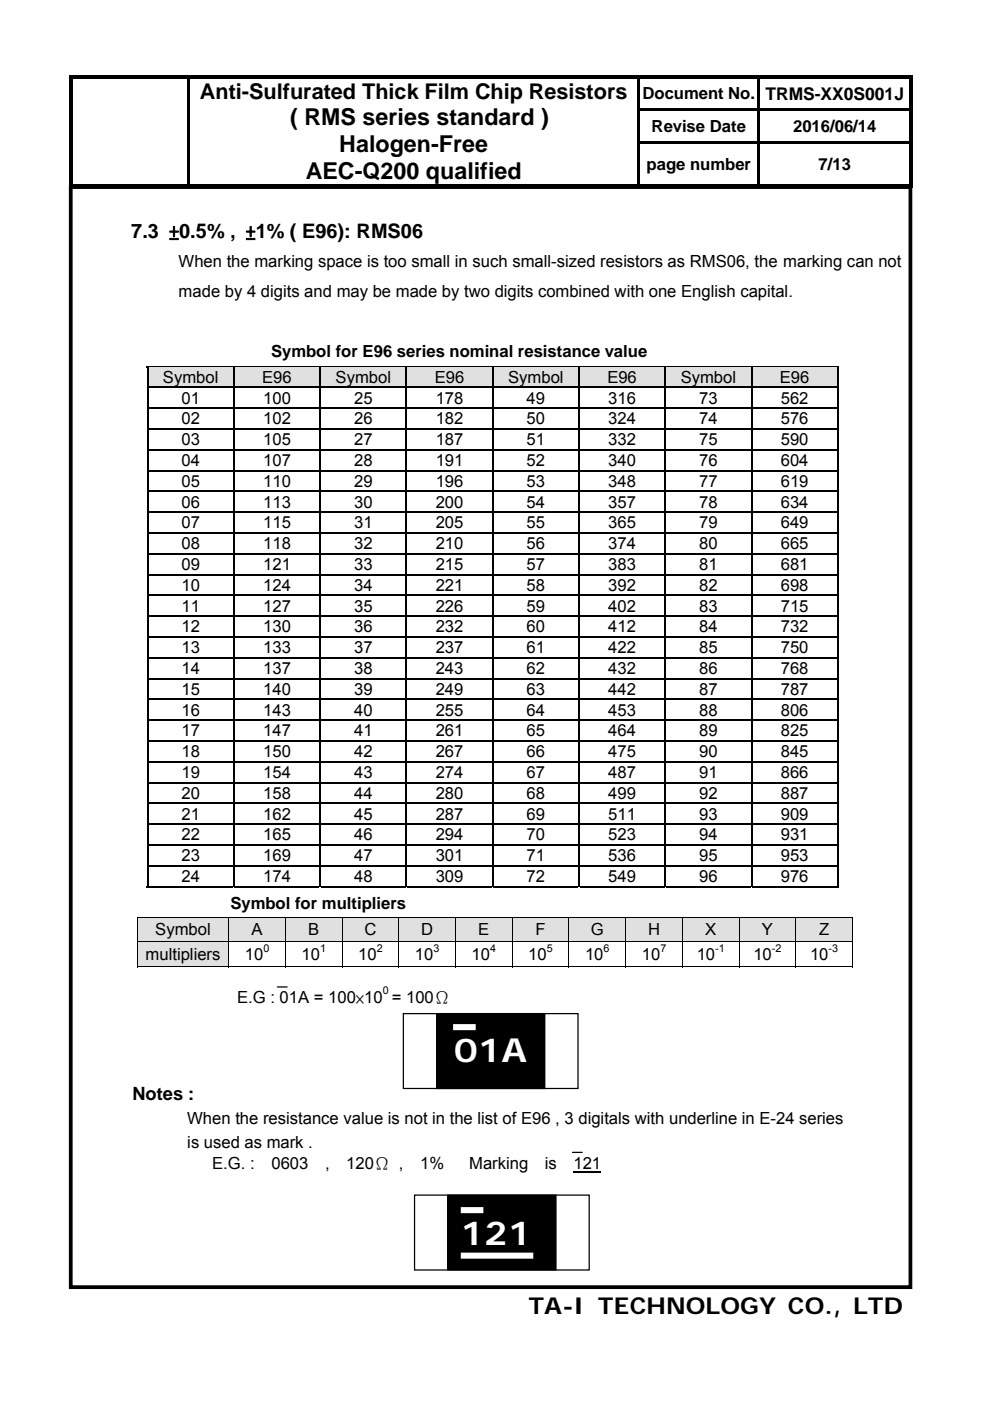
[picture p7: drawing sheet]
<svg xmlns="http://www.w3.org/2000/svg" width="210mm" height="297mm" viewBox="0 0 210 297" stroke-linecap="round" stroke-linejoin="round" font-family="sans-serif">
<defs><g id="words">
<g font-size="7" fill="#fff">
<text x="96.3" y="225.2">01A</text>
<text x="97.7" y="264">121</text>
</g>
<g font-size="4.9">
<text x="61.6" y="26.5">( RMS series standard )</text>
<text x="72" y="32.2">Halogen-Free</text>
<text x="64.8" y="37.9">AEC-Q200 qualified</text>
<text x="112.1" y="278.5">TA-I TECHNOLOGY CO., LTD</text>
</g>
<text font-size="4.6" x="42.4" y="21">Anti-Sulfurated Thick Film Chip Resistors</text>
<text font-size="4.2" x="27.9" y="50.5">7.3 ±0.5% , ±1% ( E96): RMS06</text>
<text font-size="3.9" x="28.1" y="233.1">Notes :</text>
<text font-size="3.7" x="162.3" y="21.2">TRMS-XX0S001J</text>
<g font-size="3.5">
<text x="136.3" y="21.1">Document No.</text>
<text x="138.2" y="28">Revise Date</text>
<text x="168.2" y="28">2016/06/14</text>
<text x="137.1" y="35.9">page number</text>
<text x="173.6" y="35.9">7/13</text>
<text x="37.9" y="56.6">When the marking space is too small in such small-sized resistors as RMS06, the marking can not</text>
<text x="37.9" y="62.9">made by 4 digits and may be made by two digits combined with one English capital.</text>
<text x="57.5" y="75.7">Symbol for E96 series nominal resistance value</text>
<text x="34.6" y="81.2">Symbol</text>
<text x="55.6" y="81.2">E96</text>
<text x="71.2" y="81.2">Symbol</text>
<text x="92.2" y="81.2">E96</text>
<text x="107.8" y="81.2">Symbol</text>
<text x="128.8" y="81.2">E96</text>
<text x="144.4" y="81.2">Symbol</text>
<text x="165.4" y="81.2">E96</text>
<text x="38.5" y="85.6">01</text>
<text x="55.8" y="85.6">100</text>
<text x="75.1" y="85.6">25</text>
<text x="92.4" y="85.6">178</text>
<text x="111.7" y="85.6">49</text>
<text x="129" y="85.6">316</text>
<text x="148.3" y="85.6">73</text>
<text x="165.6" y="85.6">562</text>
<text x="38.5" y="90">02</text>
<text x="38.5" y="94.4">03</text>
<text x="55.8" y="90">102</text>
<text x="55.8" y="94.4">105</text>
<text x="75.1" y="90">26</text>
<text x="75.1" y="94.4">27</text>
<text x="92.4" y="90">182</text>
<text x="92.4" y="94.4">187</text>
<text x="111.7" y="90">50</text>
<text x="111.7" y="94.4">51</text>
<text x="129" y="90">324</text>
<text x="129" y="94.4">332</text>
<text x="148.3" y="90">74</text>
<text x="148.3" y="94.4">75</text>
<text x="165.6" y="90">576</text>
<text x="165.6" y="94.4">590</text>
<text x="38.5" y="98.8">04</text>
<text x="55.8" y="98.8">107</text>
<text x="75.1" y="98.8">28</text>
<text x="92.4" y="98.8">191</text>
<text x="111.7" y="98.8">52</text>
<text x="129" y="98.8">340</text>
<text x="148.3" y="98.8">76</text>
<text x="165.6" y="98.8">604</text>
<text x="38.5" y="103.2">05</text>
<text x="38.5" y="107.6">06</text>
<text x="55.8" y="103.2">110</text>
<text x="55.8" y="107.6">113</text>
<text x="75.1" y="103.2">29</text>
<text x="75.1" y="107.6">30</text>
<text x="92.4" y="103.2">196</text>
<text x="92.4" y="107.6">200</text>
<text x="111.7" y="103.2">53</text>
<text x="111.7" y="107.6">54</text>
<text x="129" y="103.2">348</text>
<text x="129" y="107.6">357</text>
<text x="148.3" y="103.2">77</text>
<text x="148.3" y="107.6">78</text>
<text x="165.6" y="103.2">619</text>
<text x="165.6" y="107.6">634</text>
<text x="38.5" y="112">07</text>
<text x="55.8" y="112">115</text>
<text x="75.1" y="112">31</text>
<text x="92.4" y="112">205</text>
<text x="111.7" y="112">55</text>
<text x="129" y="112">365</text>
<text x="148.3" y="112">79</text>
<text x="165.6" y="112">649</text>
<text x="38.5" y="116.5">08</text>
<text x="55.8" y="116.5">118</text>
<text x="75.1" y="116.5">32</text>
<text x="92.4" y="116.5">210</text>
<text x="111.7" y="116.5">56</text>
<text x="129" y="116.5">374</text>
<text x="148.3" y="116.5">80</text>
<text x="165.6" y="116.5">665</text>
<text x="38.5" y="120.9">09</text>
<text x="38.5" y="125.3">10</text>
<text x="55.8" y="120.9">121</text>
<text x="55.8" y="125.3">124</text>
<text x="75.1" y="120.9">33</text>
<text x="75.1" y="125.3">34</text>
<text x="92.4" y="120.9">215</text>
<text x="92.4" y="125.3">221</text>
<text x="111.7" y="120.9">57</text>
<text x="111.7" y="125.3">58</text>
<text x="129" y="120.9">383</text>
<text x="129" y="125.3">392</text>
<text x="148.3" y="120.9">81</text>
<text x="148.3" y="125.3">82</text>
<text x="165.6" y="120.9">681</text>
<text x="165.6" y="125.3">698</text>
<text x="38.5" y="129.7">11</text>
<text x="55.8" y="129.7">127</text>
<text x="75.1" y="129.7">35</text>
<text x="92.4" y="129.7">226</text>
<text x="111.7" y="129.7">59</text>
<text x="129" y="129.7">402</text>
<text x="148.3" y="129.7">83</text>
<text x="165.6" y="129.7">715</text>
<text x="38.5" y="134.1">12</text>
<text x="55.8" y="134.1">130</text>
<text x="75.1" y="134.1">36</text>
<text x="92.4" y="134.1">232</text>
<text x="111.7" y="134.1">60</text>
<text x="129" y="134.1">412</text>
<text x="148.3" y="134.1">84</text>
<text x="165.6" y="134.1">732</text>
<text x="38.5" y="138.5">13</text>
<text x="38.5" y="142.9">14</text>
<text x="55.8" y="138.5">133</text>
<text x="55.8" y="142.9">137</text>
<text x="75.1" y="138.5">37</text>
<text x="75.1" y="142.9">38</text>
<text x="92.4" y="138.5">237</text>
<text x="92.4" y="142.9">243</text>
<text x="111.7" y="138.5">61</text>
<text x="111.7" y="142.9">62</text>
<text x="129" y="138.5">422</text>
<text x="129" y="142.9">432</text>
<text x="148.3" y="138.5">85</text>
<text x="148.3" y="142.9">86</text>
<text x="165.6" y="138.5">750</text>
<text x="165.6" y="142.9">768</text>
<text x="38.5" y="147.3">15</text>
<text x="55.8" y="147.3">140</text>
<text x="75.1" y="147.3">39</text>
<text x="92.4" y="147.3">249</text>
<text x="111.7" y="147.3">63</text>
<text x="129" y="147.3">442</text>
<text x="148.3" y="147.3">87</text>
<text x="165.6" y="147.3">787</text>
<text x="38.5" y="151.7">16</text>
<text x="55.8" y="151.7">143</text>
<text x="75.1" y="151.7">40</text>
<text x="92.4" y="151.7">255</text>
<text x="111.7" y="151.7">64</text>
<text x="129" y="151.7">453</text>
<text x="148.3" y="151.7">88</text>
<text x="165.6" y="151.7">806</text>
<text x="38.5" y="156.1">17</text>
<text x="38.5" y="160.5">18</text>
<text x="55.8" y="156.1">147</text>
<text x="55.8" y="160.5">150</text>
<text x="75.1" y="156.1">41</text>
<text x="75.1" y="160.5">42</text>
<text x="92.4" y="156.1">261</text>
<text x="92.4" y="160.5">267</text>
<text x="111.7" y="156.1">65</text>
<text x="111.7" y="160.5">66</text>
<text x="129" y="156.1">464</text>
<text x="129" y="160.5">475</text>
<text x="148.3" y="156.1">89</text>
<text x="148.3" y="160.5">90</text>
<text x="165.6" y="156.1">825</text>
<text x="165.6" y="160.5">845</text>
<text x="38.5" y="165">19</text>
<text x="55.8" y="165">154</text>
<text x="75.1" y="165">43</text>
<text x="92.4" y="165">274</text>
<text x="111.7" y="165">67</text>
<text x="129" y="165">487</text>
<text x="148.3" y="165">91</text>
<text x="165.6" y="165">866</text>
<text x="38.5" y="169.4">20</text>
<text x="38.5" y="173.8">21</text>
<text x="55.8" y="169.4">158</text>
<text x="55.8" y="173.8">162</text>
<text x="75.1" y="169.4">44</text>
<text x="75.1" y="173.8">45</text>
<text x="92.4" y="169.4">280</text>
<text x="92.4" y="173.8">287</text>
<text x="111.7" y="169.4">68</text>
<text x="111.7" y="173.8">69</text>
<text x="129" y="169.4">499</text>
<text x="129" y="173.8">511</text>
<text x="148.3" y="169.4">92</text>
<text x="148.3" y="173.8">93</text>
<text x="165.6" y="169.4">887</text>
<text x="165.6" y="173.8">909</text>
<text x="38.5" y="178.2">22</text>
<text x="55.8" y="178.2">165</text>
<text x="75.1" y="178.2">46</text>
<text x="92.4" y="178.2">294</text>
<text x="111.7" y="178.2">70</text>
<text x="129" y="178.2">523</text>
<text x="148.3" y="178.2">94</text>
<text x="165.6" y="178.2">931</text>
<text x="38.5" y="182.6">23</text>
<text x="55.8" y="182.6">169</text>
<text x="75.1" y="182.6">47</text>
<text x="92.4" y="182.6">301</text>
<text x="111.7" y="182.6">71</text>
<text x="129" y="182.6">536</text>
<text x="148.3" y="182.6">95</text>
<text x="165.6" y="182.6">953</text>
<text x="38.5" y="187">24</text>
<text x="55.8" y="187">174</text>
<text x="75.1" y="187">48</text>
<text x="92.4" y="187">309</text>
<text x="111.7" y="187">72</text>
<text x="129" y="187">549</text>
<text x="148.3" y="187">96</text>
<text x="165.6" y="187">976</text>
<text x="48.9" y="192.6">Symbol for multipliers</text>
<text x="30.9" y="203.5">multipliers</text>
<text x="32.9" y="198.3">Symbol</text>
<text x="51.9" y="203.5">10</text>
<text x="53.4" y="198.3">A</text>
<text x="63.9" y="203.5">10</text>
<text x="65.4" y="198.3">B</text>
<text x="76" y="203.5">10</text>
<text x="77.3" y="198.3">C</text>
<text x="88" y="203.5">10</text>
<text x="89.3" y="198.3">D</text>
<text x="100" y="203.5">10</text>
<text x="101.5" y="198.3">E</text>
<text x="112.1" y="203.5">10</text>
<text x="113.6" y="198.3">F</text>
<text x="124.1" y="203.5">10</text>
<text x="125.3" y="198.3">G</text>
<text x="136.1" y="203.5">10</text>
<text x="137.5" y="198.3">H</text>
<text x="147.8" y="203.5">10</text>
<text x="149.6" y="198.3">X</text>
<text x="159.8" y="203.5">10</text>
<text x="161.6" y="198.3">Y</text>
<text x="171.8" y="203.5">10</text>
<text x="173.7" y="198.3">Z</text>
<text x="50.3" y="212.6">E.G : 01A = 100×10 = 100Ω</text>
<text x="39.7" y="238.2">When the resistance value is not in the list of E96 , 3 digitals with underline in E-24 series</text>
<text x="39.7" y="243.5">is used as mark .</text>
<text x="45" y="247.9">E.G. :</text>
<text x="57.6" y="247.9">0603</text>
<text x="68.9" y="247.9">,</text>
<text x="73.4" y="247.9">120Ω ,</text>
<text x="89.1" y="247.9">1%</text>
<text x="99.5" y="247.9">Marking</text>
<text x="115.6" y="247.9">is</text>
<text x="121.6" y="247.9">121</text>
</g>
<g font-size="2.3">
<text x="55.9" y="201.8">0</text>
<text x="67.9" y="201.8">1</text>
<text x="79.9" y="201.8">2</text>
<text x="91.9" y="201.8">3</text>
<text x="104" y="201.8">4</text>
<text x="116" y="201.8">5</text>
<text x="128" y="201.8">6</text>
<text x="140.1" y="201.8">7</text>
<text x="151.7" y="201.8">-1</text>
<text x="163.7" y="201.8">-2</text>
<text x="175.7" y="201.8">-3</text>
<text x="81.2" y="210.8">0</text>
</g>
</g></defs>
<path d="M15 39.7h178.1v233.2h-178.1z" fill="none" stroke="#000" stroke-width=".79"/>
<g fill="#000">
<path d="M14.6 15.9h.8v.8h-.8zM14.6 15.9h25.2v.7h-25.2zM39.8 16.6l.5 .1zM39.8 15.9h95.4v.7h-95.4zM135.2 16.6l.6 .1zM135.2 15.9h25.5v.7h-25.5zM160.7 16.6l.5 .1zM160.7 15.9h32.1v.7h-32.1zM192.8 15.9h.7v.8h-.7zM192.8 15.9h.7v.7h-.7zM14.6 16.7h.8v6.3h-.8zM14.6 23h.8v.5h-.8z"/>
<path d="M14.6 23.5h.8v6.4h-.8zM14.6 29.9h.8v.5h-.8zM14.6 30.4h.8v9.3h-.8zM14.6 38.9h25.2v.8h-25.2zM39.8 16.7h.5v6.3h-.5zM39.8 23h.5v.5h-.5zM39.8 23.5h.5v6.4h-.5zM39.8 29.9h.5v.5h-.5zM39.8 30.4h.5v8.5h-.5zM39.8 38.9h95.4v.8h-95.4zM135.2 16.7h.6v6.3h-.6zM135.2 23h.6v.5h-.6z"/>
<path d="M135.2 23.5h.6v6.4h-.6zM135.2 29.9h.6v.5h-.6zM135.2 30.4h.6v8.5h-.6zM135.2 38.9h25.5v.8h-25.5zM135.8 23h24.9v.5h-24.9zM135.8 29.9h24.9v.5h-24.9zM160.7 16.7h.5v6.3h-.5zM160.7 23h32.8v.5h-32.8zM160.7 23.5h.5v6.4h-.5zM160.7 29.9h32.8v.5h-32.8zM160.7 30.4h.5v8.5h-.5zM160.7 38.9h32.1v.8h-32.1z"/>
<path d="M192.8 16.7h.7v6.3h-.7zM192.8 23.5h.7v6.4h-.7zM192.8 30.4h.7v9.3h-.7zM192.8 38.9h.7v.8h-.7z"/>
</g>
<g fill="#e0e0e0">
<path d="M31.5 77.9h17.9v4.1h-17.9z"/>
<path d="M31.8 77.9h17.3v4.1h-17.3z"/>
<path d="M49.8 77.9h17.9v4.1h-17.9z"/>
<path d="M50.1 77.9h17.3v4.1h-17.3z"/>
<path d="M68.1 77.9h17.9v4.1h-17.9z"/>
<path d="M68.4 77.9h17.3v4.1h-17.3z"/>
<path d="M86.4 77.9h17.9v4.1h-17.9z"/>
<path d="M86.7 77.9h17.3v4.1h-17.3z"/>
<path d="M104.7 77.9h17.9v4.1h-17.9z"/>
<path d="M105 77.9h17.3v4.1h-17.3z"/>
<path d="M123 77.9h17.9v4.1h-17.9z"/>
<path d="M123.3 77.9h17.3v4.1h-17.3z"/>
<path d="M141.3 77.9h17.9v4.1h-17.9z"/>
<path d="M141.6 77.9h17.3v4.1h-17.3z"/>
<path d="M159.6 77.9h17.9v4.1h-17.9z"/>
<path d="M159.9 77.9h17.3v4.1h-17.3z"/>
</g>
<g fill="#000">
<path d="M31.1 77.6h.4v.3h-.4zM49.4 77.6h.4v.3h-.4zM67.7 77.6h.4v.3h-.4zM86 77.6h.4v.3h-.4zM104.3 77.6h.4v.3h-.4zM122.6 77.6h.4v.3h-.4zM140.9 77.6h.4v.3h-.4zM159.2 77.6h.4v.3h-.4zM177.5 77.6h.4v.3h-.4zM31.1 82h.4v.3h-.4zM31.1 86.4h.4v.3h-.4zM31.1 90.8h.4v.3h-.4z"/>
<path d="M31.1 95.2h.4v.4h-.4zM31.1 99.6h.4v.4h-.4zM49.4 82h.4v.3h-.4zM49.4 86.4h.4v.3h-.4zM49.4 90.8h.4v.3h-.4zM49.4 95.2h.4v.4h-.4zM49.4 99.6h.4v.4h-.4zM67.7 82h.4v.3h-.4zM67.7 86.4h.4v.3h-.4zM67.7 90.8h.4v.3h-.4zM67.7 95.2h.4v.4h-.4zM67.7 99.6h.4v.4h-.4z"/>
<path d="M86 82h.4v.3h-.4zM86 86.4h.4v.3h-.4zM86 90.8h.4v.3h-.4zM86 95.2h.4v.4h-.4zM86 99.6h.4v.4h-.4zM104.3 82h.4v.3h-.4zM104.3 86.4h.4v.3h-.4zM104.3 90.8h.4v.3h-.4zM104.3 95.2h.4v.4h-.4zM104.3 99.6h.4v.4h-.4zM122.6 82h.4v.3h-.4zM122.6 86.4h.4v.3h-.4z"/>
<path d="M122.6 90.8h.4v.3h-.4zM122.6 95.2h.4v.4h-.4zM122.6 99.6h.4v.4h-.4zM140.9 82h.4v.3h-.4zM140.9 86.4h.4v.3h-.4zM140.9 90.8h.4v.3h-.4zM140.9 95.2h.4v.4h-.4zM140.9 99.6h.4v.4h-.4zM159.2 82h.4v.3h-.4zM159.2 86.4h.4v.3h-.4zM159.2 90.8h.4v.3h-.4zM159.2 95.2h.4v.4h-.4z"/>
<path d="M159.2 99.6h.4v.4h-.4zM177.5 82h.4v.3h-.4zM177.5 86.4h.4v.3h-.4zM177.5 90.8h.4v.3h-.4zM177.5 95.2h.4v.4h-.4zM177.5 99.6h.4v.4h-.4zM31.1 104h.4v.4h-.4zM31.1 108.4h.4v.4h-.4zM31.1 112.8h.4v.4h-.4zM31.1 117.2h.4v.4h-.4zM49.4 104h.4v.4h-.4zM49.4 108.4h.4v.4h-.4z"/>
<path d="M49.4 112.8h.4v.4h-.4zM49.4 117.2h.4v.4h-.4zM67.7 104h.4v.4h-.4zM67.7 108.4h.4v.4h-.4zM67.7 112.8h.4v.4h-.4zM67.7 117.2h.4v.4h-.4zM86 104h.4v.4h-.4zM86 108.4h.4v.4h-.4zM86 112.8h.4v.4h-.4zM86 117.2h.4v.4h-.4zM104.3 104h.4v.4h-.4zM104.3 108.4h.4v.4h-.4z"/>
<path d="M104.3 112.8h.4v.4h-.4zM104.3 117.2h.4v.4h-.4zM122.6 104h.4v.4h-.4zM122.6 108.4h.4v.4h-.4zM122.6 112.8h.4v.4h-.4zM122.6 117.2h.4v.4h-.4zM140.9 104h.4v.4h-.4zM140.9 108.4h.4v.4h-.4zM140.9 112.8h.4v.4h-.4zM140.9 117.2h.4v.4h-.4zM159.2 104h.4v.4h-.4zM159.2 108.4h.4v.4h-.4z"/>
<path d="M159.2 112.8h.4v.4h-.4zM159.2 117.2h.4v.4h-.4zM177.5 104h.4v.4h-.4zM177.5 108.4h.4v.4h-.4zM177.5 112.8h.4v.4h-.4zM177.5 117.2h.4v.4h-.4zM31.1 121.7h.4v.3h-.4zM31.1 126.1h.4v.3h-.4zM31.1 130.5h.4v.3h-.4zM31.1 134.9h.4v.4h-.4zM31.1 139.3h.4v.4h-.4zM49.4 121.7h.4v.3h-.4z"/>
<path d="M49.4 126.1h.4v.3h-.4zM49.4 130.5h.4v.3h-.4zM49.4 134.9h.4v.4h-.4zM49.4 139.3h.4v.4h-.4zM67.7 121.7h.4v.3h-.4zM67.7 126.1h.4v.3h-.4zM67.7 130.5h.4v.3h-.4zM67.7 134.9h.4v.4h-.4zM67.7 139.3h.4v.4h-.4zM86 121.7h.4v.3h-.4zM86 126.1h.4v.3h-.4zM86 130.5h.4v.3h-.4z"/>
<path d="M86 134.9h.4v.4h-.4zM86 139.3h.4v.4h-.4zM104.3 121.7h.4v.3h-.4zM104.3 126.1h.4v.3h-.4zM104.3 130.5h.4v.3h-.4zM104.3 134.9h.4v.4h-.4zM104.3 139.3h.4v.4h-.4zM122.6 121.7h.4v.3h-.4zM122.6 126.1h.4v.3h-.4zM122.6 130.5h.4v.3h-.4zM122.6 134.9h.4v.4h-.4zM122.6 139.3h.4v.4h-.4z"/>
<path d="M140.9 121.7h.4v.3h-.4zM140.9 126.1h.4v.3h-.4zM140.9 130.5h.4v.3h-.4zM140.9 134.9h.4v.4h-.4zM140.9 139.3h.4v.4h-.4zM159.2 121.7h.4v.3h-.4zM159.2 126.1h.4v.3h-.4zM159.2 130.5h.4v.3h-.4zM159.2 134.9h.4v.4h-.4zM159.2 139.3h.4v.4h-.4zM177.5 121.7h.4v.3h-.4zM177.5 126.1h.4v.3h-.4z"/>
<path d="M177.5 130.5h.4v.3h-.4zM177.5 134.9h.4v.4h-.4zM177.5 139.3h.4v.4h-.4zM31.1 143.7h.4v.4h-.4zM31.1 148.1h.4v.4h-.4zM31.1 152.5h.4v.4h-.4zM31.1 156.9h.4v.4h-.4zM49.4 143.7h.4v.4h-.4zM49.4 148.1h.4v.4h-.4zM49.4 152.5h.4v.4h-.4zM49.4 156.9h.4v.4h-.4zM67.7 143.7h.4v.4h-.4z"/>
<path d="M67.7 148.1h.4v.4h-.4zM67.7 152.5h.4v.4h-.4zM67.7 156.9h.4v.4h-.4zM86 143.7h.4v.4h-.4zM86 148.1h.4v.4h-.4zM86 152.5h.4v.4h-.4zM86 156.9h.4v.4h-.4zM104.3 143.7h.4v.4h-.4zM104.3 148.1h.4v.4h-.4zM104.3 152.5h.4v.4h-.4zM104.3 156.9h.4v.4h-.4zM122.6 143.7h.4v.4h-.4z"/>
<path d="M122.6 148.1h.4v.4h-.4zM122.6 152.5h.4v.4h-.4zM122.6 156.9h.4v.4h-.4zM140.9 143.7h.4v.4h-.4zM140.9 148.1h.4v.4h-.4zM140.9 152.5h.4v.4h-.4zM140.9 156.9h.4v.4h-.4zM159.2 143.7h.4v.4h-.4zM159.2 148.1h.4v.4h-.4zM159.2 152.5h.4v.4h-.4zM159.2 156.9h.4v.4h-.4zM177.5 143.7h.4v.4h-.4z"/>
<path d="M177.5 148.1h.4v.4h-.4zM177.5 152.5h.4v.4h-.4zM177.5 156.9h.4v.4h-.4zM31.1 161.4h.4v.3h-.4zM31.1 165.8h.4v.3h-.4zM31.1 170.2h.4v.3h-.4zM31.1 174.6h.4v.3h-.4zM31.1 179h.4v.3h-.4zM49.4 161.4h.4v.3h-.4zM49.4 165.8h.4v.3h-.4zM49.4 170.2h.4v.3h-.4zM49.4 174.6h.4v.3h-.4z"/>
<path d="M49.4 179h.4v.3h-.4zM67.7 161.4h.4v.3h-.4zM67.7 165.8h.4v.3h-.4zM67.7 170.2h.4v.3h-.4zM67.7 174.6h.4v.3h-.4zM67.7 179h.4v.3h-.4zM86 161.4h.4v.3h-.4zM86 165.8h.4v.3h-.4zM86 170.2h.4v.3h-.4zM86 174.6h.4v.3h-.4zM86 179h.4v.3h-.4zM104.3 161.4h.4v.3h-.4z"/>
<path d="M104.3 165.8h.4v.3h-.4zM104.3 170.2h.4v.3h-.4zM104.3 174.6h.4v.3h-.4zM104.3 179h.4v.3h-.4zM122.6 161.4h.4v.3h-.4zM122.6 165.8h.4v.3h-.4zM122.6 170.2h.4v.3h-.4zM122.6 174.6h.4v.3h-.4zM122.6 179h.4v.3h-.4zM140.9 161.4h.4v.3h-.4zM140.9 165.8h.4v.3h-.4zM140.9 170.2h.4v.3h-.4z"/>
<path d="M140.9 174.6h.4v.3h-.4zM140.9 179h.4v.3h-.4zM159.2 161.4h.4v.3h-.4zM159.2 165.8h.4v.3h-.4zM159.2 170.2h.4v.3h-.4zM159.2 174.6h.4v.3h-.4zM159.2 179h.4v.3h-.4zM177.5 161.4h.4v.3h-.4zM177.5 165.8h.4v.3h-.4zM177.5 170.2h.4v.3h-.4zM177.5 174.6h.4v.3h-.4zM177.5 179h.4v.3h-.4z"/>
<path d="M31.1 183.4h.4v.3h-.4zM49.4 183.4h.4v.3h-.4zM67.7 183.4h.4v.3h-.4zM86 183.4h.4v.3h-.4zM104.3 183.4h.4v.3h-.4zM122.6 183.4h.4v.3h-.4zM140.9 183.4h.4v.3h-.4zM159.2 183.4h.4v.3h-.4zM177.5 183.4h.4v.3h-.4zM177.5 187.8h.4v.3h-.4z"/>
</g>
<g fill="none" stroke="#000" stroke-width=".34">
<path d="M31.1 77.7h18.3M31.3 77.9v4.1M49.6 77.9v4.1M49.8 77.7h17.9M67.9 77.9v4.1M68.1 77.7h17.9M86.2 77.9v4.1M86.4 77.7h17.9M104.5 77.9v4.1M104.7 77.7h17.9M122.8 77.9v4.1M123 77.7h17.9"/>
<path d="M141.1 77.9v4.1M141.3 77.7h17.9M159.4 77.9v4.1M159.6 77.7h17.9M177.7 77.9v4.1M31.3 82.3v4.1M31.3 86.7v4.1M31.3 91.1v4.1M31.3 95.6v4M31.3 100v4M31.5 82.1h17.9M31.5 86.6h17.9"/>
<path d="M31.5 91h17.9M31.5 95.4h17.9M31.5 99.8h17.9M49.6 82.3v4.1M49.6 86.7v4.1M49.6 91.1v4.1M49.6 95.6v4M49.6 100v4M49.8 82.1h17.9M49.8 86.6h17.9M49.8 91h17.9M49.8 95.4h17.9"/>
<path d="M49.8 99.8h17.9M67.9 82.3v4.1M67.9 86.7v4.1M67.9 91.1v4.1M67.9 95.6v4M67.9 100v4M68.1 82.1h17.9M68.1 86.6h17.9M68.1 91h17.9M68.1 95.4h17.9M68.1 99.8h17.9M86.2 82.3v4.1"/>
<path d="M86.2 86.7v4.1M86.2 91.1v4.1M86.2 95.6v4M86.2 100v4M86.4 82.1h17.9M86.4 86.6h17.9M86.4 91h17.9M86.4 95.4h17.9M86.4 99.8h17.9M104.5 82.3v4.1M104.5 86.7v4.1M104.5 91.1v4.1"/>
<path d="M104.5 95.6v4M104.5 100v4M104.7 82.1h17.9M104.7 86.6h17.9M104.7 91h17.9M104.7 95.4h17.9M104.7 99.8h17.9M122.8 82.3v4.1M122.8 86.7v4.1M122.8 91.1v4.1M122.8 95.6v4M122.8 100v4"/>
<path d="M123 82.1h17.9M123 86.6h17.9M123 91h17.9M123 95.4h17.9M123 99.8h17.9M141.1 82.3v4.1M141.1 86.7v4.1M141.1 91.1v4.1M141.1 95.6v4M141.1 100v4M141.3 82.1h17.9M141.3 86.6h17.9"/>
<path d="M141.3 91h17.9M141.3 95.4h17.9M141.3 99.8h17.9M159.4 82.3v4.1M159.4 86.7v4.1M159.4 91.1v4.1M159.4 95.6v4M159.4 100v4M159.6 82.1h17.9M159.6 86.6h17.9M159.6 91h17.9M159.6 95.4h17.9"/>
<path d="M159.6 99.8h17.9M177.7 82.3v4.1M177.7 86.7v4.1M177.7 91.1v4.1M177.7 95.6v4M177.7 100v4M31.3 104.4v4M31.3 108.8v4M31.3 113.2v4M31.3 117.6v4.1M31.5 104.2h17.9M31.5 108.6h17.9"/>
<path d="M31.5 113h17.9M31.5 117.4h17.9M49.6 104.4v4M49.6 108.8v4M49.6 113.2v4M49.6 117.6v4.1M49.8 104.2h17.9M49.8 108.6h17.9M49.8 113h17.9M49.8 117.4h17.9M67.9 104.4v4M67.9 108.8v4"/>
<path d="M67.9 113.2v4M67.9 117.6v4.1M68.1 104.2h17.9M68.1 108.6h17.9M68.1 113h17.9M68.1 117.4h17.9M86.2 104.4v4M86.2 108.8v4M86.2 113.2v4M86.2 117.6v4.1M86.4 104.2h17.9M86.4 108.6h17.9"/>
<path d="M86.4 113h17.9M86.4 117.4h17.9M104.5 104.4v4M104.5 108.8v4M104.5 113.2v4M104.5 117.6v4.1M104.7 104.2h17.9M104.7 108.6h17.9M104.7 113h17.9M104.7 117.4h17.9M122.8 104.4v4M122.8 108.8v4"/>
<path d="M122.8 113.2v4M122.8 117.6v4.1M123 104.2h17.9M123 108.6h17.9M123 113h17.9M123 117.4h17.9M141.1 104.4v4M141.1 108.8v4M141.1 113.2v4M141.1 117.6v4.1M141.3 104.2h17.9M141.3 108.6h17.9"/>
<path d="M141.3 113h17.9M141.3 117.4h17.9M159.4 104.4v4M159.4 108.8v4M159.4 113.2v4M159.4 117.6v4.1M159.6 104.2h17.9M159.6 108.6h17.9M159.6 113h17.9M159.6 117.4h17.9M177.7 104.4v4M177.7 108.8v4"/>
<path d="M177.7 113.2v4M177.7 117.6v4.1M31.3 122v4.1M31.3 126.4v4.1M31.3 130.8v4.1M31.3 135.3v4M31.3 139.7v4M31.5 121.8h17.9M31.5 126.2h17.9M31.5 130.6h17.9M31.5 135.1h17.9M31.5 139.5h17.9"/>
<path d="M49.6 122v4.1M49.6 126.4v4.1M49.6 130.8v4.1M49.6 135.3v4M49.6 139.7v4M49.8 121.8h17.9M49.8 126.2h17.9M49.8 130.6h17.9M49.8 135.1h17.9M49.8 139.5h17.9M67.9 122v4.1M67.9 126.4v4.1"/>
<path d="M67.9 130.8v4.1M67.9 135.3v4M67.9 139.7v4M68.1 121.8h17.9M68.1 126.2h17.9M68.1 130.6h17.9M68.1 135.1h17.9M68.1 139.5h17.9M86.2 122v4.1M86.2 126.4v4.1M86.2 130.8v4.1M86.2 135.3v4"/>
<path d="M86.2 139.7v4M86.4 121.8h17.9M86.4 126.2h17.9M86.4 130.6h17.9M86.4 135.1h17.9M86.4 139.5h17.9M104.5 122v4.1M104.5 126.4v4.1M104.5 130.8v4.1M104.5 135.3v4M104.5 139.7v4M104.7 121.8h17.9"/>
<path d="M104.7 126.2h17.9M104.7 130.6h17.9M104.7 135.1h17.9M104.7 139.5h17.9M122.8 122v4.1M122.8 126.4v4.1M122.8 130.8v4.1M122.8 135.3v4M122.8 139.7v4M123 121.8h17.9M123 126.2h17.9M123 130.6h17.9"/>
<path d="M123 135.1h17.9M123 139.5h17.9M141.1 122v4.1M141.1 126.4v4.1M141.1 130.8v4.1M141.1 135.3v4M141.1 139.7v4M141.3 121.8h17.9M141.3 126.2h17.9M141.3 130.6h17.9M141.3 135.1h17.9M141.3 139.5h17.9"/>
<path d="M159.4 122v4.1M159.4 126.4v4.1M159.4 130.8v4.1M159.4 135.3v4M159.4 139.7v4M159.6 121.8h17.9M159.6 126.2h17.9M159.6 130.6h17.9M159.6 135.1h17.9M159.6 139.5h17.9M177.7 122v4.1M177.7 126.4v4.1"/>
<path d="M177.7 130.8v4.1M177.7 135.3v4M177.7 139.7v4M31.3 144.1v4M31.3 148.5v4M31.3 152.9v4M31.3 157.3v4.1M31.5 143.9h17.9M31.5 148.3h17.9M31.5 152.7h17.9M31.5 157.1h17.9M49.6 144.1v4"/>
<path d="M49.6 148.5v4M49.6 152.9v4M49.6 157.3v4.1M49.8 143.9h17.9M49.8 148.3h17.9M49.8 152.7h17.9M49.8 157.1h17.9M67.9 144.1v4M67.9 148.5v4M67.9 152.9v4M67.9 157.3v4.1M68.1 143.9h17.9"/>
<path d="M68.1 148.3h17.9M68.1 152.7h17.9M68.1 157.1h17.9M86.2 144.1v4M86.2 148.5v4M86.2 152.9v4M86.2 157.3v4.1M86.4 143.9h17.9M86.4 148.3h17.9M86.4 152.7h17.9M86.4 157.1h17.9M104.5 144.1v4"/>
<path d="M104.5 148.5v4M104.5 152.9v4M104.5 157.3v4.1M104.7 143.9h17.9M104.7 148.3h17.9M104.7 152.7h17.9M104.7 157.1h17.9M122.8 144.1v4M122.8 148.5v4M122.8 152.9v4M122.8 157.3v4.1M123 143.9h17.9"/>
<path d="M123 148.3h17.9M123 152.7h17.9M123 157.1h17.9M141.1 144.1v4M141.1 148.5v4M141.1 152.9v4M141.1 157.3v4.1M141.3 143.9h17.9M141.3 148.3h17.9M141.3 152.7h17.9M141.3 157.1h17.9M159.4 144.1v4"/>
<path d="M159.4 148.5v4M159.4 152.9v4M159.4 157.3v4.1M159.6 143.9h17.9M159.6 148.3h17.9M159.6 152.7h17.9M159.6 157.1h17.9M177.7 144.1v4M177.7 148.5v4M177.7 152.9v4M177.7 157.3v4.1M31.3 161.7v4.1"/>
<path d="M31.3 166.1v4.1M31.3 170.5v4.1M31.3 174.9v4.1M31.3 179.3v4.1M31.5 161.5h17.9M31.5 165.9h17.9M31.5 170.3h17.9M31.5 174.8h17.9M31.5 179.2h17.9M49.6 161.7v4.1M49.6 166.1v4.1M49.6 170.5v4.1"/>
<path d="M49.6 174.9v4.1M49.6 179.3v4.1M49.8 161.5h17.9M49.8 165.9h17.9M49.8 170.3h17.9M49.8 174.8h17.9M49.8 179.2h17.9M67.9 161.7v4.1M67.9 166.1v4.1M67.9 170.5v4.1M67.9 174.9v4.1M67.9 179.3v4.1"/>
<path d="M68.1 161.5h17.9M68.1 165.9h17.9M68.1 170.3h17.9M68.1 174.8h17.9M68.1 179.2h17.9M86.2 161.7v4.1M86.2 166.1v4.1M86.2 170.5v4.1M86.2 174.9v4.1M86.2 179.3v4.1M86.4 161.5h17.9M86.4 165.9h17.9"/>
<path d="M86.4 170.3h17.9M86.4 174.8h17.9M86.4 179.2h17.9M104.5 161.7v4.1M104.5 166.1v4.1M104.5 170.5v4.1M104.5 174.9v4.1M104.5 179.3v4.1M104.7 161.5h17.9M104.7 165.9h17.9M104.7 170.3h17.9M104.7 174.8h17.9"/>
<path d="M104.7 179.2h17.9M122.8 161.7v4.1M122.8 166.1v4.1M122.8 170.5v4.1M122.8 174.9v4.1M122.8 179.3v4.1M123 161.5h17.9M123 165.9h17.9M123 170.3h17.9M123 174.8h17.9M123 179.2h17.9M141.1 161.7v4.1"/>
<path d="M141.1 166.1v4.1M141.1 170.5v4.1M141.1 174.9v4.1M141.1 179.3v4.1M141.3 161.5h17.9M141.3 165.9h17.9M141.3 170.3h17.9M141.3 174.8h17.9M141.3 179.2h17.9M159.4 161.7v4.1M159.4 166.1v4.1M159.4 170.5v4.1"/>
<path d="M159.4 174.9v4.1M159.4 179.3v4.1M159.6 161.5h17.9M159.6 165.9h17.9M159.6 170.3h17.9M159.6 174.8h17.9M159.6 179.2h17.9M177.7 161.7v4.1M177.7 166.1v4.1M177.7 170.5v4.1M177.7 174.9v4.1M177.7 179.3v4.1"/>
<path d="M31.1 188h18.3M31.3 183.7v4.4M31.5 183.6h17.9M49.6 183.7v4.4M49.8 183.6h17.9M49.8 188h17.9M67.9 183.7v4.4M68.1 183.6h17.9M68.1 188h17.9M86.2 183.7v4.4M86.4 183.6h17.9M86.4 188h17.9"/>
<path d="M104.5 183.7v4.4M104.7 183.6h17.9M104.7 188h17.9M122.8 183.7v4.4M123 183.6h17.9M123 188h17.9M141.1 183.7v4.4M141.3 183.6h17.9M141.3 188h17.9M159.4 183.7v4.4M159.6 183.6h17.9M159.6 188h17.9"/>
<path d="M177.7 183.7v4.4"/>
</g>
<path d="M31.5 77.9h17.9M49.8 77.9h17.9M68.1 77.9h17.9M86.4 77.9h17.9M104.7 77.9h17.9M123 77.9h17.9M141.3 77.9h17.9M159.6 77.9h17.9" fill="none" stroke="#e0e0e0" stroke-width=".21"/>
<g fill="#e0e0e0">
<path d="M29.2 194.7h19.2v4.8h-19.2z"/>
<path d="M29.6 195.1h18.4v4h-18.4z"/>
<path d="M32.9 195h11.8v4.1h-11.8z"/>
<path d="M48.6 194.7h11.9v4.8h-11.9z"/>
<path d="M49 195.1h11v4h-11z"/>
<path d="M53.4 195h2.3v4.1h-2.3z"/>
<path d="M60.6 194.7h11.9v4.8h-11.9z"/>
<path d="M61 195.1h11.1v4h-11.1z"/>
<path d="M65.4 195h2.3v4.1h-2.3z"/>
<path d="M72.6 194.7h11.9v4.8h-11.9z"/>
<path d="M73.1 195.1h11v4h-11z"/>
<path d="M77.3 195h2.6v4.1h-2.6z"/>
<path d="M84.7 194.7h11.8v4.8h-11.8z"/>
<path d="M85.1 195.1h11v4h-11z"/>
<path d="M89.3 195h2.6v4.1h-2.6z"/>
<path d="M96.7 194.7h11.9v4.8h-11.9z"/>
<path d="M97.1 195.1h11.1v4h-11.1z"/>
<path d="M101.5 195h2.3v4.1h-2.3z"/>
<path d="M108.8 194.7h11.8v4.8h-11.8z"/>
<path d="M109.2 195.1h11v4h-11z"/>
<path d="M113.6 195h2.1v4.1h-2.1z"/>
<path d="M120.8 194.7h11.8v4.8h-11.8z"/>
<path d="M121.2 195.1h11v4h-11z"/>
<path d="M125.3 195h2.8v4.1h-2.8z"/>
<path d="M132.8 194.7h11.8v4.8h-11.8z"/>
<path d="M133.2 195.1h11v4h-11z"/>
<path d="M137.5 195h2.5v4.1h-2.5z"/>
<path d="M144.8 194.7h11.9v4.8h-11.9z"/>
<path d="M145.2 195.1h11.1v4h-11.1z"/>
<path d="M149.6 195h2.3v4.1h-2.3z"/>
<path d="M156.8 194.7h11.9v4.8h-11.9z"/>
<path d="M157.2 195.1h11.1v4h-11.1z"/>
<path d="M161.6 195h2.3v4.1h-2.3z"/>
<path d="M168.9 194.7h11.8v4.8h-11.8z"/>
<path d="M169.3 195.1h11v4h-11z"/>
<path d="M173.7 195h2.2v4.1h-2.2z"/>
</g>
<path d="M29 194.5h.2v.2h-.2zM180.7 194.5h.2v.2h-.2z" fill="#000"/>
<g fill="none" stroke="#000" stroke-width=".21">
<path d="M29 194.6h151.9M29.1 194.7v4.8M48.5 194.7v4.8M60.5 194.7v4.8M72.6 194.7v4.8M84.6 194.7v4.8M96.6 194.7v4.8M108.6 194.7v4.8M120.7 194.7v4.8M132.7 194.7v4.8M144.7 194.7v4.8M156.8 194.7v4.8"/>
<path d="M168.8 194.7v4.8M180.8 194.7v4.8"/>
</g>
<g fill="#e0e0e0">
<path d="M29.2 199.7h19.2v5.2h-19.2z"/>
<path d="M29.6 200.3h18.4v4h-18.4z"/>
</g>
<g fill="none" stroke="#000" stroke-width=".21">
<path d="M29 199.6h151.9M29.1 199.7v5.4M48.5 199.7v5.4M60.5 199.7v5.4M72.6 199.7v5.4M84.6 199.7v5.4M96.6 199.7v5.4M108.6 199.7v5.4M120.7 199.7v5.4M132.7 199.7v5.4M144.7 199.7v5.4M156.8 199.7v5.4"/>
<path d="M168.8 199.7v5.4M180.8 199.7v5.4M29 205h19.4M48.6 205h11.9M60.6 205h11.9M72.6 205h11.9M84.7 205h11.8M96.7 205h11.9M108.7 205h11.9M120.8 205h11.8M132.8 205h11.8M144.8 205h11.9"/>
<path d="M156.8 205h11.9M168.9 205h11.8"/>
</g>
<path d="M180.7 204.9h.2v.2h-.2z" fill="#000"/>
<path d="M121.6 248.4h5.9" fill="none" stroke="#000" stroke-width=".25"/>
<path d="M87.9 253.4h37.1v15.9h-37.1z" fill="#fff"/>
<path d="M87.9 253.4h37.1v15.9h-37.1zM95 253.4h22.9v15.9h-22.9z" fill="none" stroke="#000" stroke-width=".26"/>
<path d="M95 253.4h22.9v15.9h-22.9z" fill="#000"/>
<path d="M85.6 214.9h37v15.9h-37z" fill="#fff"/>
<path d="M85.6 214.9h37v15.9h-37zM92.6 214.9h22.9v15.9h-22.9z" fill="none" stroke="#000" stroke-width=".26"/>
<path d="M92.6 214.9h22.9v15.9h-22.9z" fill="#000"/>
<path d="M96.5 217.5h4v.5h-4z" fill="#fff"/>
<path d="M96.5 217.5h4v.5h-4z" fill="none" stroke="#fff" stroke-width=".79"/>
<path d="M98.1 256.3h4v.5h-4z" fill="#fff"/>
<path d="M98.1 256.3h4v.5h-4z" fill="none" stroke="#fff" stroke-width=".79"/>
<path d="M98.1 266h14.6v.5h-14.6z" fill="#fff"/>
<path d="M98.1 266h14.6v.5h-14.6z" fill="none" stroke="#fff" stroke-width=".79"/>
<path d="M58.8 209.3h2.1M121.4 244.3h2.1" fill="none" stroke="#000" stroke-width=".26"/>
<use href="#words"/>
</svg>
